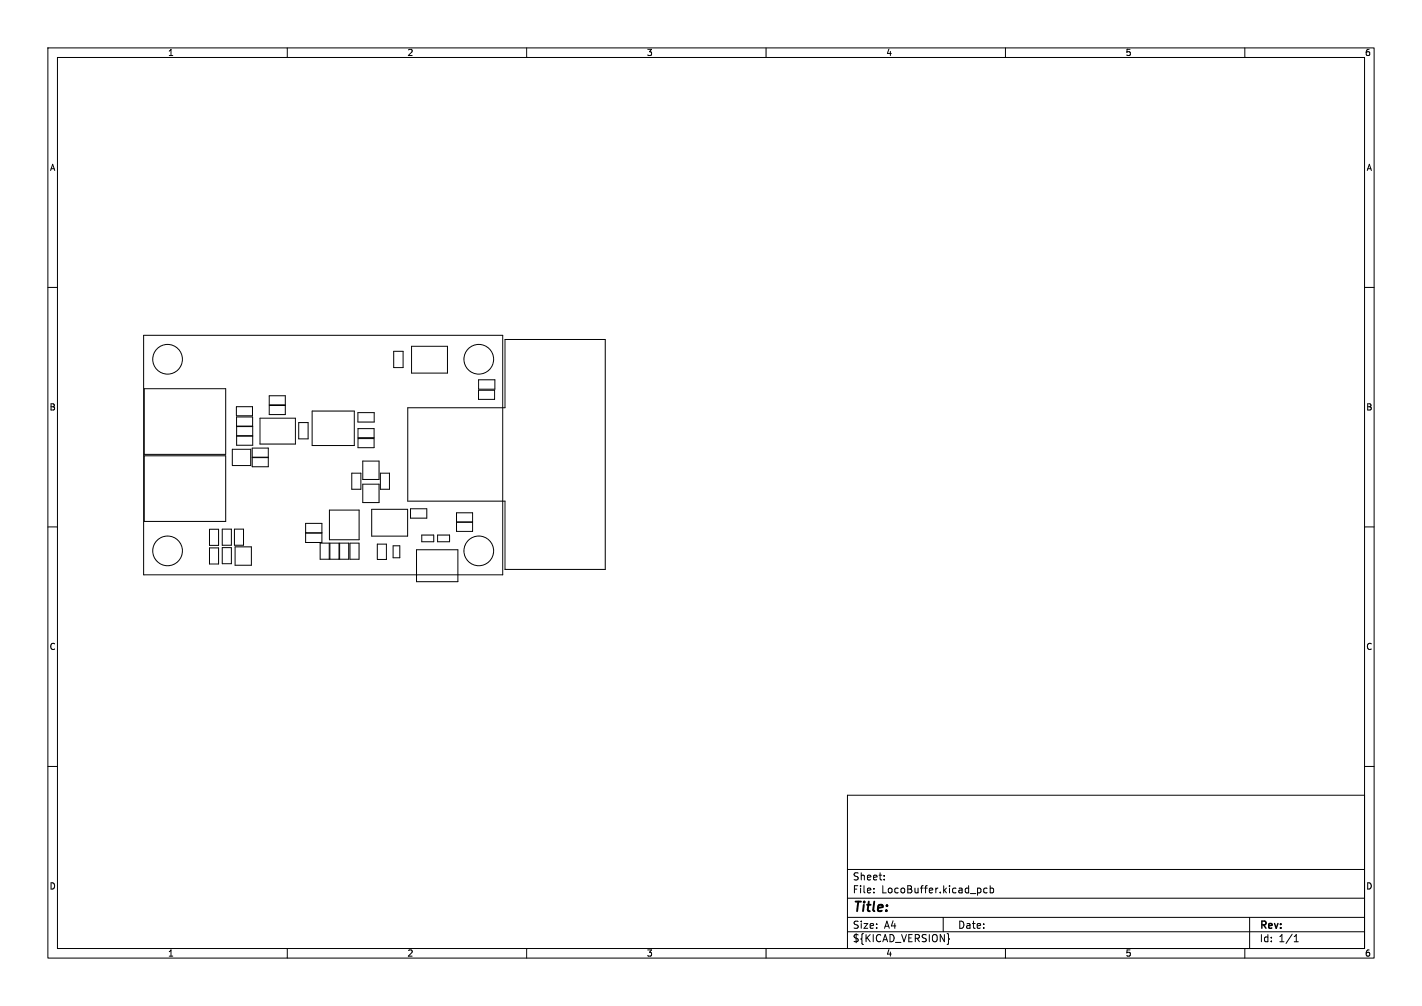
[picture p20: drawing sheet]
<svg xmlns="http://www.w3.org/2000/svg" width="297mm" height="210mm" viewBox="0 0 297 210" stroke-linecap="round" stroke-linejoin="round" font-family="sans-serif">
<defs><g id="words">
<text font-size="2.8" x="178" y="190.8">Title:</text>
<g font-size="2.1">
<text x="178" y="183.9">Sheet:</text>
<text x="178" y="186.6">File:</text>
<text x="184" y="186.6">LocoBuffer.kicad_pcb</text>
<text x="178" y="196.8">${KICAD_VERSION}</text>
<text x="178" y="194">Size:</text>
<text x="184.6" y="194">A4</text>
<text x="200" y="194">Date:</text>
<text x="263" y="194.2">Rev:</text>
<text x="263" y="196.8">Id:</text>
<text x="267" y="196.8">1/1</text>
</g>
<g font-size="1.8">
<text x="35" y="11.8">1</text>
<text x="85" y="11.8">2</text>
<text x="135" y="11.8">3</text>
<text x="185" y="11.8">4</text>
<text x="235" y="11.8">5</text>
<text x="285" y="11.8">6</text>
<text x="10.4" y="35.8">A</text>
<text x="285.4" y="35.8">A</text>
<text x="10.3" y="85.8">B</text>
<text x="285.3" y="85.8">B</text>
<text x="10.3" y="135.8">C</text>
<text x="285.3" y="135.8">C</text>
<text x="10.3" y="185.8">D</text>
<text x="285.3" y="185.8">D</text>
<text x="35" y="199.8">1</text>
<text x="85" y="199.8">2</text>
<text x="135" y="199.8">3</text>
<text x="185" y="199.8">4</text>
<text x="235" y="199.8">5</text>
<text x="285" y="199.8">6</text>
</g>
</g></defs>
<g fill="none" stroke="#000" stroke-width=".21">
<path d="M10 10h277v190h-277zM12 12h273v186h-273zM60 10v2M110 10v2M160 10v2M210 10v2M260 10v2M10 60h2M285 60h2M30 70h75v50h-75zM82.2 73.3h2v3.4h-2zM86 72.3h7.5v5.6h-7.5z"/>
<path d="M100 79.3h3.4v1.9h-3.4zM30.1 81.1h17v13.7h-17zM30.1 95.1h17v13.7h-17zM48.5 93.8h3.9v3.4h-3.9zM49.4 84.9h3.3v1.9h-3.3zM49.4 87.1h3.4v1.9h-3.4zM49.4 89h3.4v1.9h-3.4zM49.4 91h3.4v1.9h-3.4zM52.7 93.5h3.3v1.9h-3.3zM52.7 95.5h3.3v1.9h-3.3zM54.3 87.3h7.4v5.4h-7.4zM56.2 82.6h3.4v1.9h-3.4z"/>
<path d="M56.2 84.6h3.4v1.9h-3.4zM62.4 88.2h2v3.4h-2zM65.2 85.8h8.8v7.2h-8.8zM73.5 98.8h1.9v3.3h-1.9zM74.8 86.1h3.4v2h-3.4zM74.8 89.5h3.3v1.9h-3.3zM74.8 91.6h3.3v1.9h-3.3zM75.8 96.3h3.4v3.8h-3.4zM79.4 98.8h1.9v3.3h-1.9zM85.2 85.1h20.3v-14.2h20.9v48h-20.9v-14.3h-20.3zM99.9 81.5h3.4v1.9h-3.4zM10 110h2"/>
<path d="M43.8 110.5h1.9v3.3h-1.9zM43.8 114.4h1.9v3.3h-1.9zM46.4 110.5h1.9v3.3h-1.9zM46.4 114.3h1.9v3.4h-1.9zM49 110.5h1.9v3.3h-1.9zM49.1 114.2h3.4v3.8h-3.4zM63.8 109.3h3.4v1.9h-3.4zM63.8 111.3h3.4v1.9h-3.4zM66.9 113.4h1.9v3.3h-1.9zM68.8 106.5h6.2v6.2h-6.2zM68.9 113.4h1.9v3.3h-1.9zM70.9 113.4h1.9v3.3h-1.9z"/>
<path d="M73.1 113.4h1.9v3.3h-1.9zM75.8 101.1h3.4v3.8h-3.4zM77.6 106.3h7.5v5.6h-7.5zM78.8 113.6h1.9v3.2h-1.9zM82.1 113.9h1.4v2.5h-1.4zM85.7 106.2h3.4v2h-3.4zM87 114.8h8.6v6.6h-8.6zM88.1 111.7h2.5v1.4h-2.5zM91.4 111.7h2.5v1.4h-2.5zM95.3 109h3.4v1.9h-3.4zM95.3 107.1h3.4v1.9h-3.4zM285 110h2"/>
<path d="M10 160h2M285 160h2M177 166h108v32h-108zM60 198v2M110 198v2M160 198v2M177 194.5h108M177 191.5h108M177 187.5h108M177 181.5h108M182.5 186.3v.1M182.5 185.5v.1"/>
<path d="M184.7 183.6v.1M184.7 182.8v.1M197 191.5v3M198.1 195.8l.2 .2-.2 .2M204.7 185.5l.2 .2-.2 .6M206.2 185.5l-.5-.1-.2 .3 .1 .6h.6M206.8 185.5l.4-.1 .3 .3-.1 .6h-.6M206.8 184.9v1.5M210 198v2M260 198v2M261 191.5v6.5M270.3 196.6h.9"/>
<path d="M270.3 195.5l.4-.4v1.5"/>
<circle cx="35" cy="75" r="3.1"/>
<circle cx="100" cy="75" r="3.1"/>
<circle cx="35" cy="115" r="3.1"/>
<circle cx="100" cy="115" r="3.1"/>
</g>
<use href="#words"/>
</svg>
